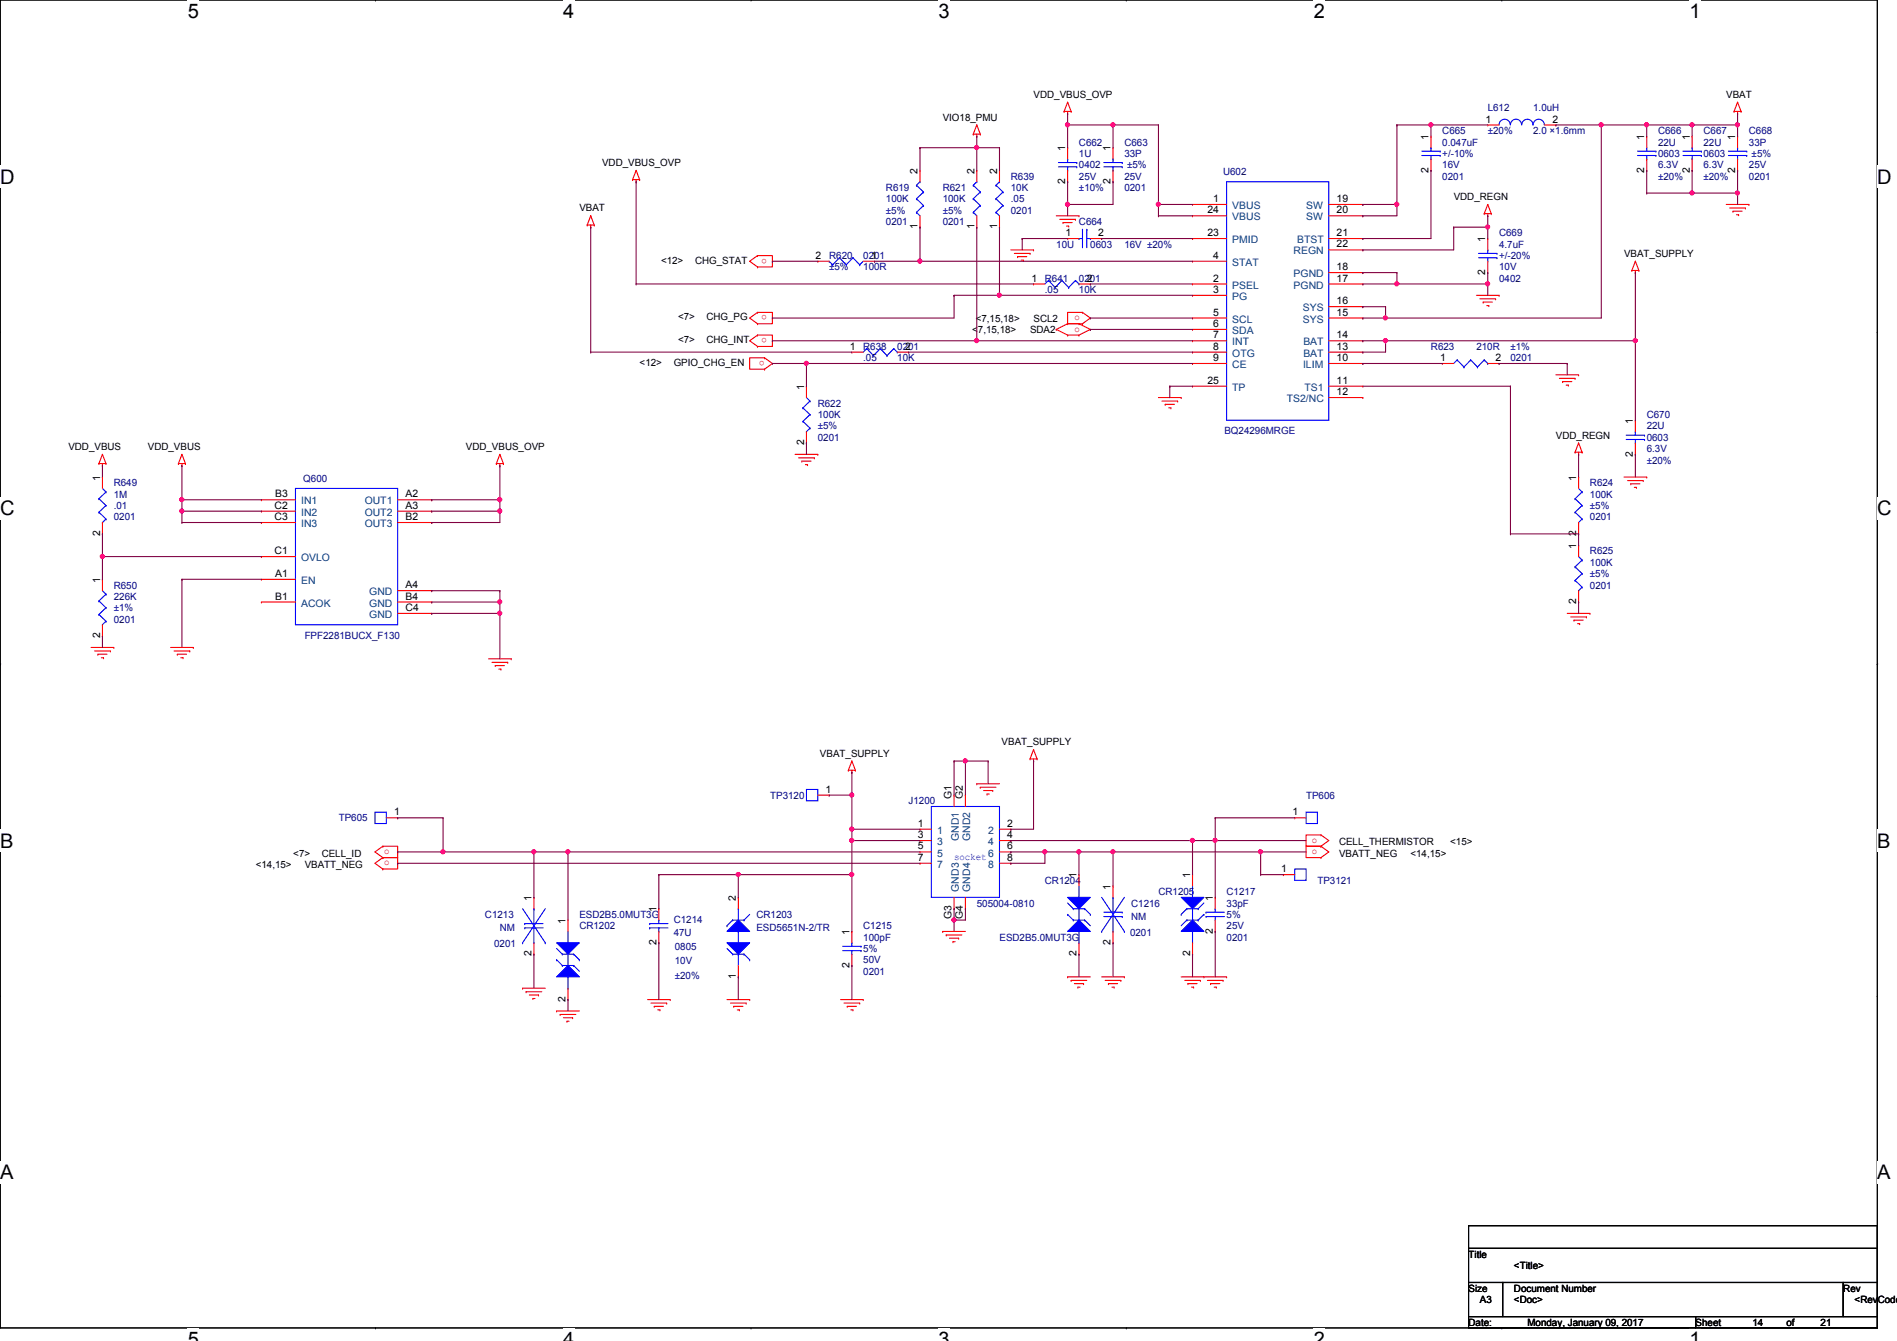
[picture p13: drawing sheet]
<svg xmlns="http://www.w3.org/2000/svg" width="297mm" height="210mm" viewBox="0 0 297 210" stroke-linecap="round" stroke-linejoin="round" font-family="sans-serif">
<defs><g id="words">
<g font-size="3.1">
<text x="29.4" y="2.8">5</text>
<text x="88.2" y="2.8">4</text>
<text x="147" y="2.8">3</text>
<text x="205.7" y="2.8">2</text>
<text x="264.5" y="2.8">1</text>
<text x="0" y="28.7">D</text>
<text x="294" y="28.7">D</text>
<text x="0" y="80.7">C</text>
<text x="294" y="80.7">C</text>
<text x="0" y="132.7">B</text>
<text x="294" y="132.7">B</text>
<text x="0" y="184.6">A</text>
<text x="294" y="184.6">A</text>
<text x="29.4" y="210.7">5</text>
<text x="88.2" y="210.7">4</text>
<text x="147" y="210.7">3</text>
<text x="205.7" y="210.7">2</text>
<text x="264.5" y="210.7">1</text>
</g>
<g font-size="1.6">
<text x="161.8" y="15.3">VDD_VBUS_OVP</text>
<text x="270.3" y="15.3">VBAT</text>
<text x="147.6" y="18.9">VIO18_PMU</text>
<text x="166.8" y="23.7" transform="rotate(-90 166.8 23.7)">1</text>
<text x="173.9" y="23.7" transform="rotate(-90 173.9 23.7)">1</text>
<text x="223.7" y="21.9" transform="rotate(-90 223.7 21.9)">1</text>
<text x="232.6" y="19.2">1</text>
<text x="243.1" y="19.2">2</text>
<text x="257.5" y="21.9" transform="rotate(-90 257.5 21.9)">1</text>
<text x="264.6" y="21.9" transform="rotate(-90 264.6 21.9)">1</text>
<text x="271.7" y="21.9" transform="rotate(-90 271.7 21.9)">1</text>
<text x="94.3" y="26">VDD_VBUS_OVP</text>
<text x="143.7" y="27.2" transform="rotate(-90 143.7 27.2)">2</text>
<text x="152.6" y="27.2" transform="rotate(-90 152.6 27.2)">2</text>
<text x="156.1" y="27.2" transform="rotate(-90 156.1 27.2)">2</text>
<text x="166.8" y="28.8" transform="rotate(-90 166.8 28.8)">2</text>
<text x="173.9" y="28.8" transform="rotate(-90 173.9 28.8)">2</text>
<text x="223.7" y="27" transform="rotate(-90 223.7 27)">2</text>
<text x="257.5" y="27" transform="rotate(-90 257.5 27)">2</text>
<text x="264.6" y="27" transform="rotate(-90 264.6 27)">2</text>
<text x="271.7" y="27" transform="rotate(-90 271.7 27)">2</text>
<text x="90.7" y="33.1">VBAT</text>
<text x="143.7" y="35.9" transform="rotate(-90 143.7 35.9)">1</text>
<text x="152.6" y="35.9" transform="rotate(-90 152.6 35.9)">1</text>
<text x="156.1" y="35.9" transform="rotate(-90 156.1 35.9)">1</text>
<text x="189.1" y="33.4">24</text>
<text x="189.9" y="31.6">1</text>
<text x="209.3" y="31.6">19</text>
<text x="209.3" y="33.4">20</text>
<text x="227.6" y="31.3">VDD_REGN</text>
<text x="103.5" y="41.3">&lt;12&gt;</text>
<text x="108.8" y="41.3">CHG_STAT</text>
<text x="127.7" y="40.5">2</text>
<text x="136.4" y="40.5">1</text>
<text x="166.8" y="37">1</text>
<text x="172" y="37">2</text>
<text x="189.1" y="37">23</text>
<text x="189.9" y="40.5">4</text>
<text x="209.3" y="37">21</text>
<text x="209.3" y="38.7">22</text>
<text x="232.6" y="37.9" transform="rotate(-90 232.6 37.9)">1</text>
<text x="254.3" y="40.2">VBAT_SUPPLY</text>
<text x="161.5" y="44.1">1</text>
<text x="170.2" y="44.1">2</text>
<text x="189.9" y="45.8">3</text>
<text x="189.9" y="44.1">2</text>
<text x="209.3" y="44.1">17</text>
<text x="209.3" y="47.6">16</text>
<text x="209.3" y="42.3">18</text>
<text x="232.6" y="43" transform="rotate(-90 232.6 43)">2</text>
<text x="106.2" y="53.7">&lt;7&gt;</text>
<text x="106.2" y="50.2">&lt;7&gt;</text>
<text x="110.6" y="53.7">CHG_INT</text>
<text x="110.6" y="50.2">CHG_PG</text>
<text x="152.2" y="52.1">&lt;7,15,18&gt;</text>
<text x="152.8" y="50.3">&lt;7,15,18&gt;</text>
<text x="161.3" y="52.1">SDA2</text>
<text x="161.8" y="50.3">SCL2</text>
<text x="189.9" y="51.2">6</text>
<text x="189.9" y="49.4">5</text>
<text x="189.9" y="53">7</text>
<text x="209.3" y="49.4">15</text>
<text x="209.3" y="53">14</text>
<text x="100.2" y="57.3">&lt;12&gt;</text>
<text x="105.5" y="57.3">GPIO_CHG_EN</text>
<text x="133.1" y="54.7">1</text>
<text x="141.7" y="54.7">2</text>
<text x="189.9" y="54.7">8</text>
<text x="189.9" y="56.5">9</text>
<text x="209.3" y="54.7">13</text>
<text x="209.3" y="56.5">10</text>
<text x="225.5" y="56.5">1</text>
<text x="234.2" y="56.5">2</text>
<text x="125.9" y="61" transform="rotate(-90 125.9 61)">1</text>
<text x="189.1" y="60.1">25</text>
<text x="209.3" y="60.1">11</text>
<text x="209.3" y="61.8">12</text>
<text x="10.7" y="70.4">VDD_VBUS</text>
<text x="23.2" y="70.4">VDD_VBUS</text>
<text x="72.9" y="70.4">VDD_VBUS_OVP</text>
<text x="125.9" y="69.7" transform="rotate(-90 125.9 69.7)">2</text>
<text x="243.6" y="68.7">VDD_REGN</text>
<text x="255.7" y="71.5" transform="rotate(-90 255.7 71.5)">2</text>
<text x="255.7" y="66.3" transform="rotate(-90 255.7 66.3)">1</text>
<text x="15.7" y="75.2" transform="rotate(-90 15.7 75.2)">1</text>
<text x="43.1" y="77.9">B3</text>
<text x="63.5" y="77.9">A2</text>
<text x="246.8" y="75.2" transform="rotate(-90 246.8 75.2)">1</text>
<text x="15.7" y="83.9" transform="rotate(-90 15.7 83.9)">2</text>
<text x="43" y="79.6">C2</text>
<text x="43" y="81.4">C3</text>
<text x="63.5" y="79.6">A3</text>
<text x="63.5" y="81.4">B2</text>
<text x="246.8" y="83.9" transform="rotate(-90 246.8 83.9)">2</text>
<text x="43" y="86.7">C1</text>
<text x="246.8" y="85.9" transform="rotate(-90 246.8 85.9)">1</text>
<text x="15.7" y="91.2" transform="rotate(-90 15.7 91.2)">1</text>
<text x="43.1" y="90.3">A1</text>
<text x="43.1" y="93.9">B1</text>
<text x="63.5" y="92.1">A4</text>
<text x="63.5" y="93.9">B4</text>
<text x="63.5" y="95.6">C4</text>
<text x="246.8" y="94.6" transform="rotate(-90 246.8 94.6)">2</text>
<text x="15.7" y="99.9" transform="rotate(-90 15.7 99.9)">2</text>
<text x="128.4" y="118.4">VBAT_SUPPLY</text>
<text x="156.8" y="116.7">VBAT_SUPPLY</text>
<text x="129.3" y="124.1">1</text>
<text x="149" y="125" transform="rotate(-90 149 125)">G1</text>
<text x="150.8" y="125" transform="rotate(-90 150.8 125)">G2</text>
<text x="61.7" y="127.6">1</text>
<text x="143.7" y="129.4">1</text>
<text x="143.7" y="131.2">3</text>
<text x="157.7" y="129.4">2</text>
<text x="157.7" y="131.2">4</text>
<text x="202.4" y="127.6">1</text>
<text x="40" y="135.8">&lt;14,15&gt;</text>
<text x="45.9" y="134.1">&lt;7&gt;</text>
<text x="47.7" y="135.8">VBATT_NEG</text>
<text x="50.4" y="134.1">CELL_ID</text>
<text x="143.7" y="133">5</text>
<text x="143.7" y="134.7">7</text>
<text x="157.7" y="133">6</text>
<text x="157.7" y="134.7">8</text>
<text x="168.6" y="137.5" transform="rotate(-90 168.6 137.5)">1</text>
<text x="186.3" y="137.5" transform="rotate(-90 186.3 137.5)">1</text>
<text x="200.6" y="136.5">1</text>
<text x="209.7" y="132.3">CELL_THERMISTOR</text>
<text x="209.7" y="134.1">VBATT_NEG</text>
<text x="220.9" y="134.1">&lt;14,15&gt;</text>
<text x="227.1" y="132.3">&lt;15&gt;</text>
<text x="83.2" y="141" transform="rotate(-90 83.2 141)">1</text>
<text x="102.8" y="142.8" transform="rotate(-90 102.8 142.8)">1</text>
<text x="115.2" y="141" transform="rotate(-90 115.2 141)">2</text>
<text x="149" y="143.8" transform="rotate(-90 149 143.8)">G3</text>
<text x="150.8" y="143.8" transform="rotate(-90 150.8 143.8)">G4</text>
<text x="173.9" y="139.2" transform="rotate(-90 173.9 139.2)">1</text>
<text x="189.9" y="141" transform="rotate(-90 189.9 141)">1</text>
<text x="83.2" y="149.7" transform="rotate(-90 83.2 149.7)">2</text>
<text x="88.6" y="144.6" transform="rotate(-90 88.6 144.6)">1</text>
<text x="102.8" y="147.9" transform="rotate(-90 102.8 147.9)">2</text>
<text x="133" y="146.3" transform="rotate(-90 133 146.3)">1</text>
<text x="168.6" y="149.7" transform="rotate(-90 168.6 149.7)">2</text>
<text x="173.9" y="147.9" transform="rotate(-90 173.9 147.9)">2</text>
<text x="186.3" y="149.7" transform="rotate(-90 186.3 149.7)">2</text>
<text x="189.9" y="146.1" transform="rotate(-90 189.9 146.1)">2</text>
<text x="115.2" y="153.2" transform="rotate(-90 115.2 153.2)">1</text>
<text x="133" y="151.5" transform="rotate(-90 133 151.5)">2</text>
<text x="88.6" y="156.8" transform="rotate(-90 88.6 156.8)">2</text>
<text x="230" y="196.8">Title</text>
<text x="230" y="202.2">Size</text>
<text x="231.7" y="204">A3</text>
<text x="237.1" y="202.2">Document Number</text>
<text x="237.1" y="198.6">&lt;Title&gt;</text>
<text x="237.1" y="204">&lt;Doc&gt;</text>
<text x="288.6" y="202.2">Rev</text>
<text x="290.4" y="204">&lt;RevCode&gt;</text>
<text x="230" y="207.5">Date:</text>
<text x="239.2" y="207.5">Monday, January 09, 2017</text>
<text x="265.5" y="207.5">Sheet</text>
<text x="274.4" y="207.5">14</text>
<text x="279.7" y="207.5">of</text>
<text x="285.1" y="207.5">21</text>
</g>
<g font-size="1.6" fill="#000080">
<text x="233" y="17.4">L612</text>
<text x="240.1" y="17.4">1.0uH</text>
<text x="168.9" y="22.8">C662</text>
<text x="176.1" y="22.8">C663</text>
<text x="225.8" y="21">C665</text>
<text x="225.8" y="22.8">0.047uF</text>
<text x="233" y="21">±20%</text>
<text x="240.1" y="21">2.0 ×1.6mm</text>
<text x="259.6" y="21">C666</text>
<text x="259.6" y="22.8">22U</text>
<text x="266.7" y="21">C667</text>
<text x="266.7" y="22.8">22U</text>
<text x="273.9" y="21">C668</text>
<text x="273.9" y="22.8">33P</text>
<text x="138.7" y="29.9">R619</text>
<text x="147.6" y="29.9">R621</text>
<text x="158.3" y="28.1">R639</text>
<text x="158.3" y="29.9">10K</text>
<text x="168.9" y="24.6">1U</text>
<text x="168.9" y="26.3">0402</text>
<text x="168.9" y="28.1">25V</text>
<text x="168.9" y="29.9">±10%</text>
<text x="176.1" y="24.6">33P</text>
<text x="176.1" y="29.9">0201</text>
<text x="176.1" y="28.1">25V</text>
<text x="176.5" y="26.3">±5%</text>
<text x="191.5" y="27.4">U602</text>
<text x="225.8" y="28.1">0201</text>
<text x="225.8" y="26.3">16V</text>
<text x="225.8" y="24.6">+/-10%</text>
<text x="259.6" y="24.6">0603</text>
<text x="259.6" y="26.3">6.3V</text>
<text x="259.6" y="28.1">±20%</text>
<text x="266.7" y="24.6">0603</text>
<text x="266.7" y="26.3">6.3V</text>
<text x="266.7" y="28.1">±20%</text>
<text x="273.9" y="28.1">0201</text>
<text x="273.9" y="26.3">25V</text>
<text x="274.3" y="24.6">±5%</text>
<text x="138.7" y="31.7">100K</text>
<text x="138.7" y="33.4">±5%</text>
<text x="138.7" y="35.2">0201</text>
<text x="147.6" y="31.7">100K</text>
<text x="147.6" y="33.4">±5%</text>
<text x="147.6" y="35.2">0201</text>
<text x="158.3" y="31.7">.05</text>
<text x="158.3" y="33.4">0201</text>
<text x="168.9" y="35.2">C664</text>
<text x="129.8" y="40.6">R620</text>
<text x="135.2" y="40.6">0201</text>
<text x="165.4" y="38.8">10U</text>
<text x="170.7" y="38.8">0603</text>
<text x="176.1" y="38.8">16V ±20%</text>
<text x="234.7" y="37">C669</text>
<text x="234.7" y="38.8">4.7uF</text>
<text x="234.7" y="40.6">+/-20%</text>
<text x="129.8" y="42.3">±5%</text>
<text x="135.2" y="42.3">100R</text>
<text x="163.6" y="44.1">R641</text>
<text x="163.6" y="45.9">.05</text>
<text x="168.9" y="45.9">10K</text>
<text x="168.9" y="44.1">0201</text>
<text x="234.7" y="44.1">0402</text>
<text x="234.7" y="42.3">10V</text>
<text x="135.2" y="54.8">R638</text>
<text x="135.2" y="56.6">.05</text>
<text x="140.5" y="56.6">10K</text>
<text x="140.5" y="54.8">0201</text>
<text x="224.1" y="54.8">R623</text>
<text x="231.2" y="54.8">210R</text>
<text x="236.5" y="54.8">±1%</text>
<text x="236.5" y="56.6">0201</text>
<text x="128.1" y="63.7">R622</text>
<text x="128.1" y="65.4">100K</text>
<text x="257.8" y="65.4">C670</text>
<text x="128.1" y="67.2">±5%</text>
<text x="128.1" y="69">0201</text>
<text x="191.7" y="67.9">BQ24296MRGE</text>
<text x="257.8" y="67.2">22U</text>
<text x="257.8" y="69">0603</text>
<text x="257.8" y="70.8">6.3V</text>
<text x="17.8" y="76.1">R649</text>
<text x="17.8" y="77.9">1M</text>
<text x="47.5" y="75.4">Q600</text>
<text x="249" y="76.1">R624</text>
<text x="249" y="77.9">100K</text>
<text x="257.8" y="72.6">±20%</text>
<text x="17.8" y="79.7">.01</text>
<text x="17.8" y="81.4">0201</text>
<text x="249" y="79.7">±5%</text>
<text x="249" y="81.4">0201</text>
<text x="249" y="86.8">R625</text>
<text x="249" y="88.6">100K</text>
<text x="17.8" y="92.1">R650</text>
<text x="17.8" y="93.9">226K</text>
<text x="17.8" y="95.7">±1%</text>
<text x="249" y="90.3">±5%</text>
<text x="249" y="92.1">0201</text>
<text x="17.8" y="97.5">0201</text>
<text x="47.7" y="99.9">FPF2281BUCX_F130</text>
<text x="120.6" y="125">TP3120</text>
<text x="142.3" y="125.9">J1200</text>
<text x="204.5" y="125">TP606</text>
<text x="53" y="128.6">TP605</text>
<text x="75.9" y="143.7">C1213</text>
<text x="90.7" y="143.7">ESD2B5.0MUT3G</text>
<text x="118.4" y="143.7">CR1203</text>
<text x="152.9" y="141.9">505004-0810</text>
<text x="163.6" y="138.3">CR1204</text>
<text x="177.1" y="141.9">C1216</text>
<text x="181.4" y="140.1">CR1205</text>
<text x="192.1" y="140.1">C1217</text>
<text x="192.1" y="141.9">33pF</text>
<text x="192.1" y="143.7">5%</text>
<text x="206.3" y="138.3">TP3121</text>
<text x="77.4" y="148.3">0201</text>
<text x="78.3" y="145.8">NM</text>
<text x="90.7" y="145.5">CR1202</text>
<text x="105.5" y="144.4">C1214</text>
<text x="105.5" y="146.5">47U</text>
<text x="105.7" y="148.7">0805</text>
<text x="118.4" y="145.8">ESD5651N-2/TR</text>
<text x="135.2" y="145.5">C1215</text>
<text x="135.2" y="147.2">100pF</text>
<text x="135.2" y="149">5%</text>
<text x="156.5" y="147.2">ESD2B5.0MUT3G</text>
<text x="177" y="146.5">0201</text>
<text x="177.1" y="144">NM</text>
<text x="192.1" y="147.2">0201</text>
<text x="192.1" y="145.5">25V</text>
<text x="105.7" y="151">10V</text>
<text x="105.7" y="153.3">±20%</text>
<text x="135.2" y="152.6">0201</text>
<text x="135.2" y="150.8">50V</text>
</g>
<g font-size="1.6" fill="#004080">
<text x="193" y="32.7">VBUS</text>
<text x="193" y="34.5">VBUS</text>
<text x="204.5" y="32.7">SW</text>
<text x="204.5" y="34.5">SW</text>
<text x="193" y="38.1">PMID</text>
<text x="193" y="41.6">STAT</text>
<text x="202.6" y="39.8">REGN</text>
<text x="203.1" y="38.1">BTST</text>
<text x="193" y="46.9">PG</text>
<text x="193" y="45.2">PSEL</text>
<text x="202.6" y="45.2">PGND</text>
<text x="202.6" y="43.4">PGND</text>
<text x="193" y="52.3">SDA</text>
<text x="193" y="50.5">SCL</text>
<text x="204" y="48.7">SYS</text>
<text x="204" y="50.5">SYS</text>
<text x="193" y="54.1">INT</text>
<text x="193" y="55.8">OTG</text>
<text x="193" y="57.6">CE</text>
<text x="204" y="57.6">ILIM</text>
<text x="204.1" y="55.8">BAT</text>
<text x="204.1" y="54.1">BAT</text>
<text x="193" y="61.2">TP</text>
<text x="201.5" y="62.9">TS2/NC</text>
<text x="204.3" y="61.2">TS1</text>
<text x="47.2" y="79">IN1</text>
<text x="47.2" y="80.7">IN2</text>
<text x="47.2" y="82.5">IN3</text>
<text x="57.1" y="79">OUT1</text>
<text x="57.1" y="80.7">OUT2</text>
<text x="57.1" y="82.5">OUT3</text>
<text x="47.2" y="87.8">OVLO</text>
<text x="47.2" y="91.4">EN</text>
<text x="47.2" y="95">ACOK</text>
<text x="57.8" y="93.2">GND</text>
<text x="57.8" y="95">GND</text>
<text x="57.8" y="96.7">GND</text>
<text x="146.7" y="130.5">1</text>
<text x="150.2" y="131.7" transform="rotate(-90 150.2 131.7)">GND1</text>
<text x="151.9" y="131.7" transform="rotate(-90 151.9 131.7)">GND2</text>
<text x="154.7" y="130.5">2</text>
<text x="146.7" y="132.3">3</text>
<text x="146.7" y="134.1">5</text>
<text x="146.7" y="135.8">7</text>
<text x="154.7" y="132.3">4</text>
<text x="154.7" y="134.1">6</text>
<text x="154.7" y="135.8">8</text>
<text x="150.2" y="139.6" transform="rotate(-90 150.2 139.6)">GND3</text>
<text x="151.9" y="139.6" transform="rotate(-90 151.9 139.6)">GND4</text>
</g>
<g font-size="1.6" fill="#f00">
<text x="120.1" y="40.5" transform="rotate(180 120.1 40.5)">o</text>
<text x="120.1" y="52.9" transform="rotate(180 120.1 52.9)">o</text>
<text x="120.1" y="49.4" transform="rotate(180 120.1 49.4)">o</text>
<text x="168.2" y="50.1">o</text>
<text x="168.2" y="51.9">o</text>
<text x="119.7" y="56.5" transform="rotate(180 119.7 56.5)">o</text>
<text x="205.4" y="131.9">o</text>
<text x="60.2" y="133.7">o</text>
<text x="60.2" y="135.5">o</text>
<text x="205.4" y="133.7">o</text>
</g>
<text font-size="1.6" fill="#00f" x="149.4" y="134.6">socket</text>
</g></defs>
<path d="M0 0h294v207.9h-294z" fill="none" stroke="#000" stroke-width=".17"/>
<g fill="#fff">
<path d="M29.4 0h1.8v3.5h-1.8z"/>
<path d="M29.4 207.9h1.8v2h-1.8z"/>
</g>
<path d="M58.8 0h.1M58.8 207.9h.1" fill="none" stroke="#000" stroke-width=".17"/>
<g fill="#fff">
<path d="M88.2 0h1.7v3.5h-1.7z"/>
<path d="M88.2 207.9h1.7v2h-1.7z"/>
</g>
<path d="M117.6 0h.1M117.6 207.9h.1" fill="none" stroke="#000" stroke-width=".17"/>
<g fill="#fff">
<path d="M147 0h1.7v3.5h-1.7z"/>
<path d="M147 207.9h1.7v2h-1.7z"/>
</g>
<path d="M176.4 0h.1M176.4 207.9h.1" fill="none" stroke="#000" stroke-width=".17"/>
<g fill="#fff">
<path d="M205.7 0h1.8v3.5h-1.8z"/>
<path d="M205.7 207.9h1.8v2h-1.8z"/>
</g>
<path d="M235.2 0h.1M235.2 207.9h.1" fill="none" stroke="#000" stroke-width=".17"/>
<g fill="#fff">
<path d="M264.5 0h1.8v3.5h-1.8z"/>
<path d="M264.5 207.9h1.8v2h-1.8z"/>
<path d="M0 26h2.3v3.4h-2.3z"/>
<path d="M294 26h2.2v3.4h-2.2z"/>
<path d="M0 77.9h2.3v3.5h-2.3z"/>
<path d="M294 77.9h2.2v3.5h-2.2z"/>
</g>
<path d="M0 51.9h.1M294 51.9h.1" fill="none" stroke="#000" stroke-width=".17"/>
<g fill="#fff">
<path d="M0 129.9h2.1v3.4h-2.1z"/>
<path d="M294 129.9h2v3.4h-2z"/>
</g>
<path d="M0 103.9h.1M294 103.9h.1" fill="none" stroke="#000" stroke-width=".17"/>
<path d="M0 103.9h.1M294 103.9h.1" fill="none" stroke="#000" stroke-width=".16"/>
<g fill="#fff">
<path d="M0 181.8h2.1v3.5h-2.1z"/>
<path d="M294 181.8h2v3.5h-2z"/>
</g>
<path d="M0 155.9h.1M294 155.9h.1M230 191.9h64v3.5h-64zM230 195.4h64v5.3h-64zM230 200.7h5.3v5.4h-5.3zM230 206.1h35.5v1.8h-35.5zM235.3 200.7h53.3v5.4h-53.3zM265.5 206.1h28.5v1.8h-28.5zM288.6 200.7h5.4v5.4h-5.4z" fill="none" stroke="#000" stroke-width=".17"/>
<g fill="none" stroke="#f00" stroke-width=".17">
<path d="M152.9 19.6h.1M152.9 19.6l-.5 1.4M152.9 19.6l.6 1.4M166.6 17.4h.1M166.6 17.4h1.1M167.2 17.8h.1M167.2 16h.1M167.2 17.4v.4M167.2 16l-.6 1.4M167.2 16l.5 1.4M167.7 17.4h.1M271.5 17.4h.1"/>
<path d="M271.5 17.4h1.1M272.1 17.8h.1M272.1 16h.1M272.1 17.4v.4M272.1 16l-.6 1.4M272.1 16l.5 1.4M272.6 17.4h.1M91.9 35.2h.1M91.9 35.2h1.1M92.5 35.6h.1M92.5 33.8h.1M92.5 35.2v.4"/>
<path d="M92.5 33.8l-.6 1.4M92.5 33.8l.5 1.4M93 35.2h.1M99.1 28.1h.1M99.1 28.1h1.1M99.6 28.4h.1M99.6 26.7h.1M99.6 28.1v.3M99.6 26.7l-.5 1.4M99.6 26.7l.6 1.4M100.2 28.1h.1M144.1 35.6h.1"/>
<path d="M144.1 26.7h.1M144.1 26.7v1.7M144.1 33.8v1.8M152.4 21h.1M152.4 21h1.1M152.9 21.3h.1M152.9 21v.3M153.5 21h.1M158.3 39.1h3.5M158.8 39.7h2.5M161.3 39.7h.1M161.8 39.1h.1"/>
<path d="M165.4 33.8h3.5M165.9 34.3h2.5M166.5 34.8h.1M166.5 34.8h1.4M167 35.4h.3M167.2 37.3h.1M167.2 37.3h1.7M167.3 35.4h.1M168.4 34.3h.1M168.9 33.8h.1M170.7 37.3h1.8M172.5 37.3h.1"/>
<path d="M232.4 33.4h.1M232.4 33.4h1.1M233 33.8h.1M233 32h.1M233 37.3h.1M233 33.4v.4M233 37.3v1.8M233 32l-.6 1.4M233 32l.5 1.4M233.5 33.4h.1M265 21.3h.1M265 26.7h.1"/>
<path d="M265 21.3v1.8M265 24.9v1.8M270.3 32h3.6M270.8 32.6h2.5M271.4 33.1h.1M271.4 33.1h1.4M271.9 33.6h.3M272.2 33.6h.1M273.3 32.6h.1M273.9 32h.1M118.6 41.8h.1M118.6 40h.1"/>
<path d="M118.6 40h2.3v1.8h-2.3M118.6 54.2h.1M118.6 52.5h.1M118.6 52.5h2.3v1.7h-2.3M118.6 50.7h.1M118.6 48.9h.1M118.6 48.9h2.3v1.8h-2.3M118.6 40l-1.2 .9 1.2 .9M118.6 52.5l-1.2 .8 1.2 .9M118.6 48.9l-1.2 .9 1.2 .9M119.7 57.8h.1M119.7 56h.1"/>
<path d="M119.7 56h-2.3v1.8h2.3M119.7 56l1.2 .9-1.2 .9M159.3 40.2h.1M159.3 40.2h1.5M159.9 40.7h.3M160.2 40.7h.1M165.4 51.6h.1M165.4 51.6l1.8 .9M167.2 50.7h.1M167.2 52.5h.1M167.2 50.7h1.7M167.2 50.7l-1.8 .9"/>
<path d="M167.2 52.5h1.7M168.9 50.7h.1M168.9 52.5h.1M168.9 50.7l1.8 .9M169.5 48.9h.1M169.5 50.7h.1M169.5 48.9h-2.3v1.8h2.3M169.5 48.9l1.2 .9-1.2 .9M170.7 51.6h.1M170.7 51.6l-1.8 .9M231.2 46.2h3.5M231.7 46.8h2.5"/>
<path d="M232.2 47.3h.1M232.2 47.3h1.5M232.8 47.8h.3M233 42.7h.1M233 40.9v1.8M233.1 47.8h.1M234.2 46.8h.1M234.7 46.2h.1M243.6 58.7h3.6M244.2 59.2h2.4M244.7 59.7h.1M244.7 59.7h1.4"/>
<path d="M246.6 59.2h.1M247.2 58.7h.1M255.5 42.3h.1M255.5 42.3h1.1M256.1 42.7h.1M256.1 40.9h.1M256.1 42.3v.4M256.1 40.9l-.6 1.4M256.1 40.9l.5 1.4M256.6 42.3h.1M15.5 72.6h.1M15.5 72.6h1.1"/>
<path d="M16 72.9h.1M16 71.1h.1M16 72.6v.3M16 71.1l-.5 1.5M16 71.1l.6 1.5M16.6 72.6h.1M27.9 72.6h.1M27.9 72.6h1.1M28.5 72.9h.1M28.5 71.1h.1M28.5 72.6v.3M28.5 71.1l-.6 1.5"/>
<path d="M28.5 71.1l.5 1.5M29 72.6h.1M77.7 72.6h.1M77.7 72.6h1.1M78.3 72.9h.1M78.3 71.1h.1M78.3 72.6v.3M78.3 71.1l-.6 1.5M78.3 71.1l.5 1.5M78.8 72.6h.1M124.5 71.1h3.6M125 71.7h2.5"/>
<path d="M125.6 72.2h.1M125.6 72.2h1.4M126.1 72.7h.3M126.3 60.5h.1M126.3 69.3h.1M126.3 60.5v1.7M126.3 67.6v1.7M126.4 72.7h.1M127.5 71.7h.1M128.1 71.1h.1M181.4 62.2h3.6M181.9 62.8h2.5"/>
<path d="M182.5 63.3h.1M182.5 63.3h1.4M183 63.8h.3M183.3 63.8h.1M184.4 62.8h.1M185 62.2h.1M245.2 60.3h.4M245.6 60.3h.1M246.6 70.8h.1M246.6 70.8h1.1M247.2 71.1h.1M247.2 69.3h.1"/>
<path d="M247.2 70.8v.3M247.2 69.3l-.6 1.5M247.2 69.3l.5 1.5M247.7 70.8h.1M254.3 74.7h3.5M254.8 75.2h2.5M255.4 75.7h.1M255.4 75.7h1.4M255.9 76.3h.3M256.2 76.3h.1M257.3 75.2h.1M257.8 74.7h.1"/>
<path d="M245.4 96h3.6M246 96.6h2.4M246.5 97.1h.1M246.5 97.1h1.4M247 97.6h.4M247.4 97.6h.1M248.4 96.6h.1M249 96h.1M14.3 101.3h3.5M14.8 101.9h2.5M15.3 102.4h.1M15.3 102.4h1.5"/>
<path d="M15.9 103h.3M16.2 103h.1M17.3 101.9h.1M17.8 101.3h.1M26.7 101.3h3.6M27.3 101.9h2.4M27.8 102.4h.1M27.8 102.4h1.4M28.3 103h.4M28.7 103h.1M29.7 101.9h.1M30.3 101.3h.1"/>
<path d="M76.5 103.1h3.5M77 103.7h2.5M77.6 104.2h.1M77.6 104.2h1.4M78.1 104.7h.3M78.4 104.7h.1M79.5 103.7h.1M80 103.1h.1M133.4 119.1h.1M133.4 119.1l.5 1.5M133.4 119.1l-.6 1.5M161.3 118.8h.1"/>
<path d="M161.3 118.8h1.1M161.8 119.1h.1M161.8 117.3h.1M161.8 118.8v.3M161.8 117.3l.6 1.5M161.8 117.3l-.5 1.5M162.4 118.8h.1M59.9 132.5h.1M59.9 134.2h.1M59.9 132.5h2.4v1.7h-2.4M59.9 136h.1M59.9 134.2h2.4v1.8h-2.4"/>
<path d="M59.9 132.5l-1.2 .8 1.2 .9M59.9 134.2l-1.2 .9 1.2 .9M60.5 128h1.8M62.3 128h.1M132.8 120.6h.1M132.8 120.6h1.1M133.4 120.9h.1M133.4 120.6v.3M133.9 120.6h.1M144.1 129.8h.1M144.1 131.6h.1M144.1 133.3h.1"/>
<path d="M144.1 135.1h.1M144.1 129.8h1.7M144.1 131.6h1.7M144.1 133.3h1.7M144.1 135.1h1.7M149.4 124.5h.1M149.4 124.5v1.7M151.2 124.5h.1M151.2 124.5v1.7M152.9 122.7h.1M152.9 122.7h3.6M153.5 123.2h.1"/>
<path d="M153.5 123.2h2.5M154 123.7h1.4M154.6 124.3h.1M154.6 124.3h.3M155.4 123.7h.1M156.5 129.8h1.8M156.5 131.6h1.8M156.5 133.3h1.8M156.5 135.1h1.8M158.3 129.8h.1M158.3 131.6h.1M158.3 133.3h.1"/>
<path d="M158.3 135.1h.1M206.8 130.7h.1M206.8 132.5h.1M206.8 130.7h-2.3v1.8h2.3M206.8 134.2h.1M206.8 132.5h-2.3v1.7h2.3M206.8 130.7l1.3 .9-1.3 .9M206.8 132.5l1.3 .8-1.3 .9M81.8 154.7h.1M81.8 154.7h3.6M82.4 155.2h.1M82.4 155.2h2.4"/>
<path d="M82.9 155.7h1.4M83.4 156.3h.1M83.4 156.3h.4M84.3 155.7h.1M87.2 158.2h.1M87.2 158.2h3.5M87.7 158.8h.1M87.7 158.8h2.5M88.2 159.3h1.5M88.8 159.9h.1M88.8 159.9h.3M89.7 159.3h.1"/>
<path d="M101.4 156.5h3.5M101.9 157h2.5M102.4 157.5h.1M102.4 157.5h1.5M103 158.1h.3M103.3 158.1h.1M104.4 157h.1M104.9 156.5h.1M113.8 156.5h3.6M114.4 157h2.4M114.9 157.5h.1M114.9 157.5h1.4"/>
<path d="M115.4 158.1h.4M115.8 158.1h.1M116.8 157h.1M117.4 156.5h.1M131.6 156.5h3.6M132.2 157h2.4M132.7 157.5h.1M132.7 157.5h1.4M133.2 158.1h.4M133.6 158.1h.1M134.6 157h.1M135.2 156.5h.1"/>
<path d="M147.6 145.8h.1M147.6 145.8h3.6M148.2 146.3h.1M148.2 146.3h2.4M148.7 146.9h1.4M149.2 147.4h.1M149.2 147.4h.4M149.4 142.2h.1M149.4 140.5v1.7M150.1 146.9h.1M151.2 142.2h.1M151.2 140.5v1.7"/>
<path d="M167.2 152.9h.1M167.2 152.9h3.5M167.7 153.5h.1M167.7 153.5h2.5M168.2 154h1.5M168.8 154.5h.1M168.8 154.5h.3M169.7 154h.1M172.5 152.9h3.6M173.1 153.5h2.4M173.6 154h.1M173.6 154h1.4"/>
<path d="M174.1 154.5h.4M174.5 154.5h.1M175.5 153.5h.1M176.1 152.9h.1M185 152.9h7.1M185.5 153.5h2.5M186 154h.1M186 154h1.4M186.6 154.5h.3M186.9 154.5h.1M188 153.5h.1M188.5 152.9h.1"/>
<path d="M189.1 153.5h2.4M189.6 154h.1M189.6 154h1.4M190.1 154.5h.4M190.5 154.5h.1M191.5 153.5h.1M192.1 152.9h.1"/>
</g>
<g fill="none" stroke="#00f" stroke-width=".17">
<path d="M143.5 33.2h.1M143.5 31.1h.1M143.5 29h.1M143.5 33.2l.6 .6M143.5 31.1l1.1 1.1M143.5 29l1.1 1.1M144.1 28.4h.1M144.1 28.4l-.6 .6M144.6 32.2h.1M144.6 30.1h.1M144.6 32.2l-1.1 1M144.6 30.1l-1.1 1"/>
<path d="M168.9 37.3h.1M168.9 37.3h.6M169.5 35.9h.1M169.5 35.9v2.9M170.2 35.9h.1M170.2 35.9v2.9M170.2 37.3h.5M170.7 37.3h.1M231.5 39.7h2.9M233 39.1h.1M233 39.1v.6M234.4 39.7h.1"/>
<path d="M263.5 23.7h2.9M263.5 24.3h2.9M265 23.1h.1M265 24.9h.1M265 23.1v.6M265 24.3v.6M266.4 23.7h.1M266.4 24.3h.1M231.5 40.3h2.9M233 40.9h.1M233 40.3v.6M234.4 40.3h.1"/>
<path d="M125.7 63.8h.1M125.7 66h.1M125.7 63.8l1.1 1.1M125.7 66l1.1 1M126.3 67.6h.1M126.3 62.2l.5 .6M126.8 62.8h.1M126.8 64.9h.1M126.8 67h.1M126.8 62.8l-1.1 1M126.8 64.9l-1.1 1.1M126.8 67l-.5 .6"/>
<path d="M58.7 127.1h1.8v1.8h-1.8zM145.8 126.2h10.7v14.3h-10.7z"/>
</g>
<path d="M87.2 147.6h3.5l-1.8 1.8z" fill="#00f"/>
<path d="M87.2 147.6h3.5l-1.8 1.8zM87.2 148.5l.8 .9M88 149.4h.1M88 149.4h1.8M88.9 147.6h.1M88.9 151.1h.1M88.9 145.8v1.8M88.9 149.4v1.7M89.8 149.4h.1M89.8 149.4l.9 .8M90.7 150.2h.1" fill="none" stroke="#00f" stroke-width=".17"/>
<path d="M87.2 152.9l1.7-1.8 1.8 1.8z" fill="#00f"/>
<g fill="none" stroke="#00f" stroke-width=".17">
<path d="M222.6 23.7h2.9M222.6 24.3h2.9M224.1 23.1h.1M224.1 24.9h.1M224.1 23.1v.6M224.1 24.3v.6M225.5 23.7h.1M225.5 24.3h.1M135.7 54.6h.1M135.7 54.6l-.5 .5M135.7 54.6l1.1 1.1M136.8 55.7h.1"/>
<path d="M137.8 54.6h.1M137.8 54.6l-1 1.1M137.8 54.6l1.1 1.1M138.9 55.7h.1M140 54.6h.1M140 54.6l-1.1 1.1M140 54.6l.5 .5M140.5 55.1h.1M87.2 152.9l1.7-1.8 1.8 1.8zM87.2 150.2h.1M87.2 150.2l.8 .9M88 151.1h.1"/>
<path d="M88 151.1h1.8M88.9 154.7h.1M88.9 152.9v1.8M89.8 151.1h.1M89.8 151.1l.9 .9M131.9 148.1h2.9M131.9 148.8h2.9M133.4 147.6h.1M133.4 149.4h.1M133.4 147.6v.5M133.4 148.8v.6M134.8 148.1h.1"/>
<path d="M134.8 148.8h.1"/>
</g>
<g fill="none" stroke="#f00" stroke-width=".17">
<path d="M224.1 21.3h.1M224.1 26.7h.1M224.1 21.3v1.8M224.1 24.9v1.8M133.4 55.1h.1M133.4 55.1h1.8M140.5 55.1h1.8M142.3 55.1h.1M88.9 144h.1M88.9 156.5h.1M88.9 144v1.8M88.9 154.7v1.8"/>
<path d="M133.4 145.8h.1M133.4 151.1h.1M133.4 145.8v1.8M133.4 149.4v1.7"/>
</g>
<path d="M167.2 140.5h3.5l-1.8 1.7z" fill="#00f"/>
<path d="M168.9 138.7v1.8M167.2 140.5h3.5l-1.8 1.7zM167.2 141.4l.9 .8M168.1 142.2h.1M168.1 142.2h1.7M168.9 140.5h.1M168.9 144h.1M168.9 142.2v1.8M169.8 142.2h.1M169.8 142.2l.9 .9M170.7 143.1h.1" fill="none" stroke="#00f" stroke-width=".17"/>
<path d="M167.2 145.8l1.7-1.8 1.8 1.8z" fill="#00f"/>
<g fill="none" stroke="#00f" stroke-width=".17">
<path d="M270.6 23.7h2.9M270.6 24.3h2.9M272.1 23.1h.1M272.1 24.9h.1M272.1 23.1v.6M272.1 24.3v.6M273.5 23.7h.1M273.5 24.3h.1M15.5 78.1h.1M15.5 78.1l1.1 1M16 76.5l.6 .5M16.6 77h.1"/>
<path d="M16.6 79.1h.1M16.6 77l-1.1 1.1M16.6 79.1l-1.1 1.1M254.6 68.1h2.9M254.6 68.8h2.9M256.1 67.6h.1M256.1 69.3h.1M256.1 67.6v.5M256.1 68.8v.5M257.5 68.1h.1M257.5 68.8h.1M15.5 80.2h.1"/>
<path d="M15.5 80.2l1.1 1M16 81.8h.1M16.6 81.2h.1M16.6 81.2l-.6 .6M167.2 145.8l1.7-1.8 1.8 1.8zM167.2 143.1h.1M167.2 143.1l.9 .9M168.1 144h.1M168.1 144h1.7M168.9 147.6h.1M168.9 145.8v1.8M169.8 144h.1"/>
<path d="M169.8 144l.9 .9"/>
</g>
<g fill="none" stroke="#f00" stroke-width=".17">
<path d="M272.1 21.3h.1M272.1 26.7h.1M272.1 21.3v1.8M272.1 24.9v1.8M16 74.7h.1M16 74.7v1.8M256.1 65.8h.1M256.1 71.1h.1M256.1 65.8v1.8M256.1 69.3v1.8M16 83.6h.1M16 81.8v1.8"/>
<path d="M168.9 136.9h.1M168.9 136.9v1.8M168.9 149.4h.1M168.9 147.6v1.8"/>
</g>
<path d="M185 140.5h3.5l-1.8 1.7z" fill="#00f"/>
<path d="M186.7 138.7v1.8M185 140.5h3.5l-1.8 1.7zM185 143.1h.1M185.8 142.2h.1M185.8 142.2h1.8M185.8 142.2l-.8 .9M186.7 140.5h.1M186.7 144h.1M186.7 142.2v1.8M187.6 142.2h.1M188.5 141.4l-.9 .8" fill="none" stroke="#00f" stroke-width=".17"/>
<path d="M186.7 144l1.8 1.8h-3.5z" fill="#00f"/>
<g fill="none" stroke="#00f" stroke-width=".17">
<path d="M234.7 19.6a.87 .87 0 0 1 .9-.9 .87 .87 0 0 1 .9 .9M236.5 19.6a.87 .87 0 0 1 .9-.9 .87 .87 0 0 1 .8 .9M238.3 19.6a.87 .87 0 0 1 .9-.9 .87 .87 0 0 1 .8 .9M240.1 19.6a.87 .87 0 0 1 .8-.9 .87 .87 0 0 1 .9 .9M152.4 33.2h.1M152.4 31.1h.1M152.4 29h.1M152.4 33.2l.5 .6M152.4 31.1l1.1 1.1M152.4 29l1.1 1.1M152.9 28.4h.1M152.9 28.4l-.5 .6"/>
<path d="M153.5 32.2h.1M153.5 30.1h.1M153.5 32.2l-1.1 1M153.5 30.1l-1.1 1M156 33.2h.1M156 31.1h.1M156 29h.1M156 33.2l.5 .6M156 31.1l1.1 1.1M156 29l1.1 1.1M156.5 28.4h.1M156.5 28.4l-.5 .6"/>
<path d="M157.1 32.2h.1M157.1 30.1h.1M157.1 32.2l-1.1 1M157.1 30.1l-1.1 1M165.7 25.4h2.9M165.7 26.1h2.9M167.2 24.9h.1M167.2 26.7h.1M167.2 24.9v.5M167.2 26.1v.6M168.6 25.4h.1M168.6 26.1h.1"/>
<path d="M172.8 25.4h2.9M172.8 26.1h2.9M174.3 24.9h.1M174.3 26.7h.1M174.3 24.9v.5M174.3 26.1v.6M175.7 25.4h.1M175.7 26.1h.1M192.1 28.4h16v37.4h-16zM256.4 23.7h2.9M256.4 24.3h2.9M257.8 23.1h.1"/>
<path d="M257.8 24.9h.1M257.8 23.1v.6M257.8 24.3v.6M259.3 23.7h.1M259.3 24.3h.1M129.8 40.9h.1M129.8 40.9l.6 .5M130.4 41.4h.1M131.4 40.3h.1M131.4 40.3l1.1 1.1M131.4 40.3l-1 1.1M132.5 41.4h.1"/>
<path d="M133.6 40.3h.1M133.6 40.3l1 1.1M133.6 40.3l-1.1 1.1M134.6 41.4h.1M135.2 40.9l-.6 .5M164.2 43.9h.1M164.2 43.9l-.6 .5M164.2 43.9l1 1.1M165.2 45h.1M166.3 43.9h.1M166.3 43.9l-1.1 1.1M166.3 43.9l1 1.1"/>
<path d="M167.3 45h.1M168.4 43.9h.1M168.4 43.9l-1.1 1.1M168.4 43.9l.5 .5M168.9 44.4h.1M228.2 56.3h.1M228.2 56.3l-.6 .6M228.2 56.3l1 1.1M229.2 57.4h.1M230.3 56.3h.1M230.3 56.3l-1.1 1.1M230.3 56.3l1 1.1"/>
<path d="M231.3 57.4h.1M232.4 56.3h.1M232.4 56.3l-1.1 1.1M232.4 56.3l.6 .6M233 56.9h.1M46.3 76.5h16v21.3h-16zM246.6 78.1h.1M246.6 78.1l1.1 1M247.2 76.5l.5 .5M247.7 77h.1M247.7 79.1h.1M247.7 77l-1.1 1.1"/>
<path d="M247.7 79.1l-1.1 1.1M15.5 94.1h.1M15.5 96.2h.1M15.5 94.1l1.1 1M15.5 96.2l1.1 1M16 97.8h.1M16 92.5l.6 .5M16.6 93h.1M16.6 95.1h.1M16.6 97.2h.1M16.6 93l-1.1 1.1M16.6 95.1l-1.1 1.1"/>
<path d="M16.6 97.2l-.6 .6M246.6 88.7h.1M246.6 90.8h.1M246.6 80.2h.1M246.6 88.7l1.1 1.1M246.6 90.8l1.1 1.1M246.6 80.2l1.1 1M247.2 92.5h.1M247.2 81.8h.1M247.2 87.1l.5 .6M247.7 87.7h.1M247.7 89.8h.1"/>
<path d="M247.7 91.9h.1M247.7 81.2h.1M247.7 87.7l-1.1 1M247.7 89.8l-1.1 1M247.7 91.9l-.5 .6M247.7 81.2l-.5 .6M126.3 123.6h1.8v1.7h-1.8zM202.7 136h1.8v1.8h-1.8zM204.5 127.1h1.8v1.8h-1.8zM81.8 147.6h.1M81.8 142.2l3.6 5.4M82.2 144.6h.1"/>
<path d="M82.2 145.2h.1M82.2 144.6h2.8M82.2 145.2h2.8M83.6 142.2h.1M83.6 147.6h.1M83.6 142.2v2.4M83.6 145.2v2.4M85.4 147.6h.1M85.4 142.2l-3.6 5.4M101.7 144.6h.1M101.7 145.2h.1M101.7 144.6h2.9"/>
<path d="M101.7 145.2h2.9M103.2 144h.1M103.2 145.8h.1M103.2 144v.6M103.2 145.2v.6M172.5 145.8h.1M172.5 140.5l3.6 5.3M172.8 142.8h2.9M172.8 143.5h2.9M174.3 140.5h.1M174.3 145.8h.1M174.3 140.5v2.3"/>
<path d="M174.3 143.5v2.3M175.7 142.8h.1M175.7 143.5h.1M176.1 145.8h.1M176.1 140.5l-3.6 5.3M185.8 144h.1M185.8 144l-.8 .9M185.8 144h1.8M186.7 144l1.8 1.8h-3.5zM186.7 147.6h.1M186.7 145.8v1.8M187.6 144h.1"/>
<path d="M188.5 143.1h.1M188.5 143.1l-.9 .9M188.8 142.8h.1M188.8 143.5h.1M188.8 142.8h2.9M188.8 143.5h2.9M190.3 142.2h.1M190.3 144h.1M190.3 142.2v.6M190.3 143.5v.5"/>
</g>
<g fill="none" stroke="#f00" stroke-width=".17">
<path d="M233 19.6h.1M233 19.6h1.7M241.8 19.6h1.8M243.6 19.6h.1M152.9 35.6h.1M152.9 26.7h.1M152.9 26.7v1.7M152.9 33.8v1.8M156.5 35.6h.1M156.5 26.7h.1M156.5 26.7v1.7M156.5 33.8v1.8"/>
<path d="M167.2 23.1h.1M167.2 28.4h.1M167.2 23.1v1.8M167.2 26.7v1.7M174.3 23.1h.1M174.3 28.4h.1M174.3 23.1v1.8M174.3 26.7v1.7M186.7 32h.1M186.7 37.3h.1M186.7 33.8h.1M186.7 32h5.4"/>
<path d="M186.7 37.3h5.4M186.7 33.8h5.4M208.1 32h5.3M208.1 37.3h5.3M208.1 39.1h5.3M208.1 33.8h5.3M213.4 32h.1M213.4 37.3h.1M213.4 39.1h.1M213.4 33.8h.1M257.8 21.3h.1M257.8 26.7h.1"/>
<path d="M257.8 21.3v1.8M257.8 24.9v1.8M128.1 40.9h.1M128.1 40.9h1.7M135.2 40.9h1.7M136.9 40.9h.1M161.8 44.4h.1M161.8 44.4h1.8M168.9 44.4h1.8M170.7 44.4h.1M186.7 46.2h.1M186.7 40.9h.1"/>
<path d="M186.7 51.6h.1M186.7 49.8h.1M186.7 53.3h.1M186.7 55.1h.1M186.7 56.9h.1M186.7 44.4h.1M186.7 40.9h5.4M186.7 44.4h5.4M186.7 46.2h5.4M186.7 55.1h5.4M186.7 51.6h5.4M186.7 49.8h5.4"/>
<path d="M186.7 53.3h5.4M186.7 56.9h5.4M208.1 44.4h5.3M208.1 48h5.3M208.1 55.1h5.3M208.1 49.8h5.3M208.1 53.3h5.3M208.1 56.9h5.3M208.1 42.7h5.3M213.4 44.4h.1M213.4 48h.1M213.4 55.1h.1"/>
<path d="M213.4 56.9h.1M213.4 49.8h.1M213.4 53.3h.1M213.4 42.7h.1M225.8 56.9h.1M225.8 56.9h1.8M233 56.9h1.7M234.7 56.9h.1M40.9 78.2h.1M40.9 78.2h5.4M62.3 78.2h5.3M67.6 78.2h.1"/>
<path d="M186.7 60.5h.1M186.7 60.5h5.4M208.1 60.5h5.3M208.1 62.2h5.3M213.4 60.5h.1M213.4 62.2h.1M247.2 74.7h.1M247.2 74.7v1.8M16 90.7h.1M16 99.6h.1M16 90.7v1.8M16 97.8v1.8"/>
<path d="M40.9 90.7h.1M40.9 94.2h.1M40.9 87.1h.1M40.9 80h.1M40.9 81.8h.1M40.9 90.7h5.4M40.9 80h5.4M40.9 94.2h5.4M40.9 81.8h5.4M40.9 87.1h5.4M62.3 80h5.3M62.3 92.5h5.3"/>
<path d="M62.3 94.2h5.3M62.3 81.8h5.3M62.3 96h5.3M67.6 80h.1M67.6 92.5h.1M67.6 81.8h.1M67.6 94.2h.1M67.6 96h.1M247.2 85.3h.1M247.2 94.2h.1M247.2 83.6h.1M247.2 81.8v1.8"/>
<path d="M247.2 85.3v1.8M247.2 92.5v1.7M128.1 124.5h1.7M129.8 124.5h.1M174.3 138.7h.1M174.3 138.7v1.8M186.7 136.9h.1M186.7 136.9v1.8M201 136.9h.1M201 136.9h1.7M202.7 128h.1M202.7 128h1.8"/>
<path d="M83.6 140.5h.1M83.6 149.4h.1M83.6 140.5v1.7M83.6 147.6v1.8M103.2 142.2h.1M103.2 147.6h.1M103.2 142.2v1.8M103.2 145.8v1.8M174.3 147.6h.1M174.3 145.8v1.8M186.7 149.4h.1M186.7 147.6v1.8"/>
<path d="M190.3 140.5h.1M190.3 145.8h.1M190.3 140.5v1.7M190.3 144v1.8"/>
</g>
<path d="M113.8 147.6h3.6l-1.8 1.8z" fill="#00f"/>
<path d="M113.8 147.6h3.6l-1.8 1.8zM113.8 148.5l.9 .9M114.7 149.4h.1M114.7 149.4h1.8M115.6 149.4h.1M115.6 145.8h.1M115.6 145.8v1.8M115.6 149.4v1.7M116.5 149.4h.1M116.5 149.4l.9 .8M117.4 150.2h.1" fill="none" stroke="#00f" stroke-width=".17"/>
<path d="M113.8 145.8l1.8-1.8 1.8 1.8z" fill="#00f"/>
<path d="M113.8 145.8l1.8-1.8 1.8 1.8zM113.8 144.9h.1M114.7 144h.1M114.7 144h1.8M114.7 144l-.9 .9M115.6 142.2h.1M115.6 142.2v1.8M116.5 144h.1M117.4 143.1l-.9 .9" fill="none" stroke="#00f" stroke-width=".17"/>
<path d="M115.6 152.9h.1M115.6 140.5h.1M115.6 140.5v1.7M115.6 151.1v1.8" fill="none" stroke="#f00" stroke-width=".17"/>
<path d="M181.4 19.6h.1M181.4 19.6v12.4M181.4 32h.1M181.4 33.8h.1M181.4 32h5.3M181.4 33.8h5.3" fill="none" stroke="#800040" stroke-width=".17"/>
<circle cx="181.4" cy="32" r=".32" fill="#f0f"/>
<circle cx="181.4" cy="32" r=".32" fill="none" stroke="#f0f" stroke-width=".17"/>
<path d="M167.2 19.6h.1M167.2 19.6v3.5M167.2 19.6h7.1M181.4 32h.1M181.4 32v1.8" fill="none" stroke="#800040" stroke-width=".17"/>
<circle cx="174.3" cy="19.5" r=".32" fill="#f0f"/>
<circle cx="174.3" cy="19.5" r=".32" fill="none" stroke="#f0f" stroke-width=".17"/>
<circle cx="167.1" cy="19.5" r=".32" fill="#f0f"/>
<circle cx="167.1" cy="19.5" r=".32" fill="none" stroke="#f0f" stroke-width=".17"/>
<path d="M174.3 19.6h.1M174.3 19.6v3.5M174.3 19.6h7.1M167.2 28.4h.1M167.2 32h.1M167.2 28.4v3.6M174.3 28.4h.1M174.3 28.4v3.6h-7.1" fill="none" stroke="#800040" stroke-width=".17"/>
<circle cx="167.1" cy="32" r=".32" fill="#f0f"/>
<circle cx="167.1" cy="32" r=".32" fill="none" stroke="#f0f" stroke-width=".17"/>
<g fill="none" stroke="#800040" stroke-width=".17">
<path d="M167.2 17.8h.1M167.2 17.8v1.8M160.1 37.3h.1M160.1 37.3h7.1M160.1 37.3v1.8M172.5 37.3h.1M172.5 37.3h14.2M92.5 55.1h.1M92.5 55.1h40.9M126.3 56.9h.1M126.3 56.9h60.4M152.9 53.3h.1"/>
<path d="M152.9 53.3h33.8M170.7 49.8h.1M170.7 51.6h.1M170.7 49.8h16M170.7 51.6h16"/>
</g>
<circle cx="126.3" cy="56.9" r=".32" fill="#f0f"/>
<circle cx="126.3" cy="56.9" r=".32" fill="none" stroke="#f0f" stroke-width=".17"/>
<path d="M218.7 19.6h.1M218.7 19.6v12.4h-5.3M213.4 32h.1M120.9 56.9h.1M120.9 56.9h5.4M183.2 60.5h.1M183.2 60.5h3.5M183.2 60.5v1.7" fill="none" stroke="#800040" stroke-width=".17"/>
<circle cx="218.7" cy="32" r=".32" fill="#f0f"/>
<circle cx="218.7" cy="32" r=".32" fill="none" stroke="#f0f" stroke-width=".17"/>
<path d="M218.7 19.6h.1M218.7 19.6h5.4" fill="none" stroke="#800040" stroke-width=".17"/>
<circle cx="224" cy="19.5" r=".32" fill="#f0f"/>
<circle cx="224" cy="19.5" r=".32" fill="none" stroke="#f0f" stroke-width=".17"/>
<path d="M243.6 19.6h.1M243.6 19.6h7.1M257.8 19.6h.1M257.8 19.6h14.3M257.8 19.6v1.7M265 19.6h.1M265 19.6v1.7M257.8 26.7h.1M257.8 26.7v3.5" fill="none" stroke="#800040" stroke-width=".17"/>
<circle cx="272" cy="19.5" r=".32" fill="#f0f"/>
<circle cx="272" cy="19.5" r=".32" fill="none" stroke="#f0f" stroke-width=".17"/>
<circle cx="264.9" cy="19.5" r=".32" fill="#f0f"/>
<circle cx="264.9" cy="19.5" r=".32" fill="none" stroke="#f0f" stroke-width=".17"/>
<path d="M272.1 19.6h.1M272.1 19.6v1.7M265 26.7h.1M265 26.7v3.5" fill="none" stroke="#800040" stroke-width=".17"/>
<circle cx="264.9" cy="30.2" r=".32" fill="#f0f"/>
<circle cx="264.9" cy="30.2" r=".32" fill="none" stroke="#f0f" stroke-width=".17"/>
<path d="M272.1 26.7h.1M272.1 26.7v3.5" fill="none" stroke="#800040" stroke-width=".17"/>
<circle cx="272" cy="30.2" r=".32" fill="#f0f"/>
<circle cx="272" cy="30.2" r=".32" fill="none" stroke="#f0f" stroke-width=".17"/>
<g fill="none" stroke="#800040" stroke-width=".17">
<path d="M224.1 19.6h.1M224.1 19.6v1.7M224.1 19.6h8.9M250.7 19.6h.1M250.7 19.6v30.2M272.1 17.8h.1M272.1 17.8v1.8M213.4 33.8h.1M213.4 37.3h.1M213.4 39.1h.1M218.7 32h.1M218.7 32v1.8h-5.3"/>
<path d="M224.1 26.7h.1M224.1 26.7v10.6h-10.7M227.6 35.6h.1M227.6 35.6v3.5h-14.2M233 33.8h.1M233 33.8v1.8h-5.4M257.8 30.2h.1M257.8 30.2h14.3M265 30.2h.1M272.1 30.2h.1M272.1 30.2v1.8M213.4 42.7h.1"/>
<path d="M213.4 44.4h.1M213.4 48h.1M213.4 49.8h.1M213.4 53.3h.1M213.4 42.7h5.3M213.4 48h3.6M213.4 53.3h3.6M217 48h.1M217 48v1.8h-3.6M218.7 42.7h.1M218.7 42.7v1.7h-5.3M256.1 42.7h.1"/>
<path d="M256.1 42.7v10.6"/>
</g>
<circle cx="256" cy="53.3" r=".32" fill="#f0f"/>
<circle cx="256" cy="53.3" r=".32" fill="none" stroke="#f0f" stroke-width=".17"/>
<g fill="none" stroke="#800040" stroke-width=".17">
<path d="M167.2 32h.1M167.2 32v1.8M144.1 40.9h.1M144.1 40.9h42.6M213.4 55.1h.1M213.4 56.9h.1M213.4 55.1h3.6M213.4 56.9h12.4M234.7 56.9h.1M234.7 56.9h10.7M245.4 56.9h.1M245.4 56.9v1.8"/>
<path d="M256.1 53.3h.1M256.1 53.3v12.5M256.1 71.1h.1M256.1 71.1v3.6"/>
</g>
<circle cx="144" cy="40.9" r=".32" fill="#f0f"/>
<circle cx="144" cy="40.9" r=".32" fill="none" stroke="#f0f" stroke-width=".17"/>
<path d="M144.1 35.6h.1M144.1 23.1h.1M144.1 23.1v3.6M144.1 35.6v5.3h-7.2M152.9 35.6h.1M152.9 35.6v17.7h-32M120.9 40.9h.1M120.9 53.3h.1M120.9 40.9h7.2M136.9 40.9h.1" fill="none" stroke="#800040" stroke-width=".17"/>
<circle cx="152.9" cy="53.3" r=".32" fill="#f0f"/>
<circle cx="152.9" cy="53.3" r=".32" fill="none" stroke="#f0f" stroke-width=".17"/>
<path d="M144.1 23.1h.1M144.1 23.1h8.8" fill="none" stroke="#800040" stroke-width=".17"/>
<circle cx="152.9" cy="23.1" r=".32" fill="#f0f"/>
<circle cx="152.9" cy="23.1" r=".32" fill="none" stroke="#f0f" stroke-width=".17"/>
<path d="M92.5 35.6h.1M92.5 35.6v19.5M152.9 23.1h.1M152.9 21.3h.1M152.9 21.3v5.4M233 35.6h.1M233 35.6v1.7M126.3 56.9h.1M126.3 56.9v3.6M126.3 69.3h.1M126.3 69.3v1.8" fill="none" stroke="#800040" stroke-width=".17"/>
<circle cx="232.9" cy="35.5" r=".32" fill="#f0f"/>
<circle cx="232.9" cy="35.5" r=".32" fill="none" stroke="#f0f" stroke-width=".17"/>
<path d="M218.7 44.4h.1M233 42.7h.1M233 42.7v1.7h-14.3" fill="none" stroke="#800040" stroke-width=".17"/>
<circle cx="232.9" cy="44.4" r=".32" fill="#f0f"/>
<circle cx="232.9" cy="44.4" r=".32" fill="none" stroke="#f0f" stroke-width=".17"/>
<circle cx="218.7" cy="44.4" r=".32" fill="#f0f"/>
<circle cx="218.7" cy="44.4" r=".32" fill="none" stroke="#f0f" stroke-width=".17"/>
<path d="M217 49.8h.1M217 49.8h33.7M233 44.4h.1M233 44.4v1.8" fill="none" stroke="#800040" stroke-width=".17"/>
<circle cx="216.9" cy="49.8" r=".32" fill="#f0f"/>
<circle cx="216.9" cy="49.8" r=".32" fill="none" stroke="#f0f" stroke-width=".17"/>
<path d="M250.7 19.6h.1M250.7 19.6h7.1" fill="none" stroke="#800040" stroke-width=".17"/>
<circle cx="257.8" cy="19.5" r=".32" fill="#f0f"/>
<circle cx="257.8" cy="19.5" r=".32" fill="none" stroke="#f0f" stroke-width=".17"/>
<circle cx="250.7" cy="19.5" r=".32" fill="#f0f"/>
<circle cx="250.7" cy="19.5" r=".32" fill="none" stroke="#f0f" stroke-width=".17"/>
<path d="M217 53.3h.1M217 53.3v1.8M217 53.3h39.1" fill="none" stroke="#800040" stroke-width=".17"/>
<circle cx="216.9" cy="53.3" r=".32" fill="#f0f"/>
<circle cx="216.9" cy="53.3" r=".32" fill="none" stroke="#f0f" stroke-width=".17"/>
<g fill="none" stroke="#800040" stroke-width=".17">
<path d="M213.4 60.5h23.1M236.5 60.5h.1M236.5 60.5v23.1M247.2 71.1h.1M247.2 71.1v3.6M236.5 83.6h.1M236.5 83.6h10.7M247.2 83.6h.1M247.2 94.2h.1M247.2 83.6v1.7M247.2 94.2v1.8M103.2 136.9h.1"/>
<path d="M103.2 136.9h30.2M115.6 136.9h.1M115.6 136.9v3.6"/>
</g>
<circle cx="115.6" cy="136.9" r=".32" fill="#f0f"/>
<circle cx="115.6" cy="136.9" r=".32" fill="none" stroke="#f0f" stroke-width=".17"/>
<path d="M133.4 136.9h.1M133.4 136.9v8.9M133.4 151.1h.1M133.4 151.1v5.4" fill="none" stroke="#800040" stroke-width=".17"/>
<circle cx="133.4" cy="136.9" r=".32" fill="#f0f"/>
<circle cx="133.4" cy="136.9" r=".32" fill="none" stroke="#f0f" stroke-width=".17"/>
<g fill="none" stroke="#800040" stroke-width=".17">
<path d="M161.8 119.1h.1M161.8 119.1v10.7h-3.5M133.4 131.6h.1M133.4 131.6h10.7M133.4 131.6v5.3M158.3 129.8h.1M158.3 133.3h.1M158.3 135.1h.1M158.3 133.3h10.6M163.6 133.3h.1M163.6 133.3v1.8h-5.3M115.6 152.9h.1"/>
<path d="M115.6 152.9v3.6M168.9 149.4h.1M168.9 149.4v3.5"/>
</g>
<circle cx="168.9" cy="133.3" r=".32" fill="#f0f"/>
<circle cx="168.9" cy="133.3" r=".32" fill="none" stroke="#f0f" stroke-width=".17"/>
<circle cx="163.6" cy="133.3" r=".32" fill="#f0f"/>
<circle cx="163.6" cy="133.3" r=".32" fill="none" stroke="#f0f" stroke-width=".17"/>
<g fill="none" stroke="#800040" stroke-width=".17">
<path d="M62.3 135.1h.1M62.3 135.1h81.8M133.4 120.9h.1M133.4 120.9v3.6M168.9 133.3h.1M168.9 133.3h28.5M168.9 133.3v3.6M174.3 133.3h.1M174.3 133.3v5.4M190.3 131.6h.1M190.3 131.6v8.9M174.3 147.6h.1"/>
<path d="M174.3 147.6v5.3M190.3 145.8h.1M190.3 145.8v7.1"/>
</g>
<circle cx="197.4" cy="133.3" r=".32" fill="#f0f"/>
<circle cx="197.4" cy="133.3" r=".32" fill="none" stroke="#f0f" stroke-width=".17"/>
<circle cx="174.3" cy="133.3" r=".32" fill="#f0f"/>
<circle cx="174.3" cy="133.3" r=".32" fill="none" stroke="#f0f" stroke-width=".17"/>
<path d="M103.2 136.9h.1M103.2 136.9v5.3M133.4 129.8h.1M133.4 129.8v1.8M103.2 147.6h.1M103.2 147.6v8.9" fill="none" stroke="#800040" stroke-width=".17"/>
<circle cx="133.4" cy="131.5" r=".32" fill="#f0f"/>
<circle cx="133.4" cy="131.5" r=".32" fill="none" stroke="#f0f" stroke-width=".17"/>
<path d="M62.3 133.3h.1M62.3 133.3h7.1M133.4 124.5h.1M133.4 124.5v5.3M186.7 131.6h.1M186.7 131.6h17.8M190.3 131.6h.1" fill="none" stroke="#800040" stroke-width=".17"/>
<circle cx="133.4" cy="129.8" r=".32" fill="#f0f"/>
<circle cx="133.4" cy="129.8" r=".32" fill="none" stroke="#f0f" stroke-width=".17"/>
<circle cx="133.4" cy="124.4" r=".32" fill="#f0f"/>
<circle cx="133.4" cy="124.4" r=".32" fill="none" stroke="#f0f" stroke-width=".17"/>
<g fill="none" stroke="#800040" stroke-width=".17">
<path d="M129.8 124.5h.1M129.8 124.5h3.6M133.4 129.8h.1M133.4 129.8h10.7M158.3 131.6h.1M158.3 131.6h28.4M186.7 131.6h.1M186.7 131.6v5.3M197.4 136.9h.1M197.4 133.3h.1M197.4 136.9h3.6M197.4 133.3v3.6"/>
<path d="M197.4 133.3h7.1M83.6 149.4h.1M83.6 149.4v5.3M88.9 156.5h.1M88.9 156.5v1.7M186.7 149.4h.1M186.7 149.4v3.5"/>
</g>
<circle cx="186.7" cy="131.5" r=".32" fill="#f0f"/>
<circle cx="186.7" cy="131.5" r=".32" fill="none" stroke="#f0f" stroke-width=".17"/>
<path d="M83.6 133.3h.1M83.6 133.3v7.2M83.6 133.3h60.5M88.9 133.3h.1M88.9 133.3v10.7M83.6 140.5h.1" fill="none" stroke="#800040" stroke-width=".17"/>
<circle cx="88.9" cy="133.3" r=".32" fill="#f0f"/>
<circle cx="88.9" cy="133.3" r=".32" fill="none" stroke="#f0f" stroke-width=".17"/>
<path d="M149.4 142.2h.1M149.4 142.2v1.8" fill="none" stroke="#800040" stroke-width=".17"/>
<circle cx="149.4" cy="144" r=".32" fill="#f0f"/>
<circle cx="149.4" cy="144" r=".32" fill="none" stroke="#f0f" stroke-width=".17"/>
<path d="M149.4 119.1h.1M149.4 119.1v5.4M149.4 119.1h1.8M149.4 144h.1M149.4 144v1.8M151.2 142.2h.1M151.2 142.2v1.8h-1.8" fill="none" stroke="#800040" stroke-width=".17"/>
<circle cx="151.1" cy="119.1" r=".32" fill="#f0f"/>
<circle cx="151.1" cy="119.1" r=".32" fill="none" stroke="#f0f" stroke-width=".17"/>
<path d="M151.2 119.1h.1M151.2 119.1v5.4M151.2 119.1h3.5M154.7 119.1h.1M154.7 119.1v3.6M62.3 128h.1M62.3 128h7.1M69.4 128h.1M69.4 133.3h.1M69.4 128v5.3M69.4 133.3h14.2" fill="none" stroke="#800040" stroke-width=".17"/>
<circle cx="83.6" cy="133.3" r=".32" fill="#f0f"/>
<circle cx="83.6" cy="133.3" r=".32" fill="none" stroke="#f0f" stroke-width=".17"/>
<circle cx="69.4" cy="133.3" r=".32" fill="#f0f"/>
<circle cx="69.4" cy="133.3" r=".32" fill="none" stroke="#f0f" stroke-width=".17"/>
<path d="M190.3 128h.1M190.3 128h12.4M190.3 128v3.6" fill="none" stroke="#800040" stroke-width=".17"/>
<circle cx="190.3" cy="131.5" r=".32" fill="#f0f"/>
<circle cx="190.3" cy="131.5" r=".32" fill="none" stroke="#f0f" stroke-width=".17"/>
<g fill="none" stroke="#800040" stroke-width=".17">
<path d="M156.5 35.6h.1M156.5 35.6v10.6M99.6 44.4h.1M99.6 44.4h62.2M120.9 49.8h.1M142.3 55.1h.1M142.3 55.1h44.4M149.4 46.2h.1M149.4 46.2h37.3M149.4 46.2v3.6h-28.5M156.5 46.2h.1M170.7 44.4h.1"/>
<path d="M170.7 44.4h16"/>
</g>
<circle cx="156.5" cy="46.2" r=".32" fill="#f0f"/>
<circle cx="156.5" cy="46.2" r=".32" fill="none" stroke="#f0f" stroke-width=".17"/>
<path d="M152.9 23.1h.1M152.9 23.1h3.6M156.5 23.1h.1M156.5 23.1v3.6M28.5 78.2h.1M28.5 72.9h.1M28.5 78.2h12.4M28.5 72.9v5.3" fill="none" stroke="#800040" stroke-width=".17"/>
<circle cx="28.5" cy="78.2" r=".32" fill="#f0f"/>
<circle cx="28.5" cy="78.2" r=".32" fill="none" stroke="#f0f" stroke-width=".17"/>
<path d="M28.5 80h.1M28.5 80h12.4" fill="none" stroke="#800040" stroke-width=".17"/>
<circle cx="28.5" cy="80" r=".32" fill="#f0f"/>
<circle cx="28.5" cy="80" r=".32" fill="none" stroke="#f0f" stroke-width=".17"/>
<path d="M28.5 78.2h.1M28.5 78.2v3.6M67.6 78.2h.1M67.6 78.2h10.7M28.5 81.8h.1M28.5 80h.1M28.5 81.8h12.4" fill="none" stroke="#800040" stroke-width=".17"/>
<circle cx="78.2" cy="78.2" r=".32" fill="#f0f"/>
<circle cx="78.2" cy="78.2" r=".32" fill="none" stroke="#f0f" stroke-width=".17"/>
<path d="M78.3 72.9h.1M78.3 72.9v5.3M67.6 80h.1M67.6 80h10.7" fill="none" stroke="#800040" stroke-width=".17"/>
<circle cx="78.2" cy="80" r=".32" fill="#f0f"/>
<circle cx="78.2" cy="80" r=".32" fill="none" stroke="#f0f" stroke-width=".17"/>
<path d="M78.3 78.2h.1M78.3 78.2v3.6h-10.7M67.6 81.8h.1M67.6 92.5h.1M67.6 94.2h.1M67.6 92.5h10.7M78.3 80h.1M78.3 92.5h.1M78.3 92.5v1.7h-10.7" fill="none" stroke="#800040" stroke-width=".17"/>
<circle cx="78.2" cy="94.2" r=".32" fill="#f0f"/>
<circle cx="78.2" cy="94.2" r=".32" fill="none" stroke="#f0f" stroke-width=".17"/>
<path d="M67.6 96h.1M78.3 94.2h.1M78.3 94.2v1.8h-10.7" fill="none" stroke="#800040" stroke-width=".17"/>
<circle cx="78.2" cy="96" r=".32" fill="#f0f"/>
<circle cx="78.2" cy="96" r=".32" fill="none" stroke="#f0f" stroke-width=".17"/>
<path d="M16 87.1h.1M16 87.1h24.9M28.5 90.7h.1M28.5 90.7h12.4M28.5 90.7v10.6M78.3 96h.1M78.3 96v7.1" fill="none" stroke="#800040" stroke-width=".17"/>
<circle cx="16" cy="87.1" r=".32" fill="#f0f"/>
<circle cx="16" cy="87.1" r=".32" fill="none" stroke="#f0f" stroke-width=".17"/>
<path d="M99.6 28.4h.1M99.6 28.4v16M16 72.9h.1M16 72.9v1.8M16 83.6h.1M16 87.1h.1M16 99.6h.1M16 83.6v7.1M16 99.6v1.7" fill="none" stroke="#800040" stroke-width=".17"/>
<circle cx="181.4" cy="32" r=".32" fill="#f0f"/>
<circle cx="181.4" cy="32" r=".32" fill="none" stroke="#f0f" stroke-width=".17"/>
<circle cx="174.3" cy="19.5" r=".32" fill="#f0f"/>
<circle cx="174.3" cy="19.5" r=".32" fill="none" stroke="#f0f" stroke-width=".17"/>
<circle cx="167.1" cy="19.5" r=".32" fill="#f0f"/>
<circle cx="167.1" cy="19.5" r=".32" fill="none" stroke="#f0f" stroke-width=".17"/>
<circle cx="167.1" cy="32" r=".32" fill="#f0f"/>
<circle cx="167.1" cy="32" r=".32" fill="none" stroke="#f0f" stroke-width=".17"/>
<circle cx="126.3" cy="56.9" r=".32" fill="#f0f"/>
<circle cx="126.3" cy="56.9" r=".32" fill="none" stroke="#f0f" stroke-width=".17"/>
<circle cx="218.7" cy="32" r=".32" fill="#f0f"/>
<circle cx="218.7" cy="32" r=".32" fill="none" stroke="#f0f" stroke-width=".17"/>
<circle cx="224" cy="19.5" r=".32" fill="#f0f"/>
<circle cx="224" cy="19.5" r=".32" fill="none" stroke="#f0f" stroke-width=".17"/>
<circle cx="272" cy="19.5" r=".32" fill="#f0f"/>
<circle cx="272" cy="19.5" r=".32" fill="none" stroke="#f0f" stroke-width=".17"/>
<circle cx="264.9" cy="19.5" r=".32" fill="#f0f"/>
<circle cx="264.9" cy="19.5" r=".32" fill="none" stroke="#f0f" stroke-width=".17"/>
<circle cx="264.9" cy="30.2" r=".32" fill="#f0f"/>
<circle cx="264.9" cy="30.2" r=".32" fill="none" stroke="#f0f" stroke-width=".17"/>
<circle cx="272" cy="30.2" r=".32" fill="#f0f"/>
<circle cx="272" cy="30.2" r=".32" fill="none" stroke="#f0f" stroke-width=".17"/>
<circle cx="256" cy="53.3" r=".32" fill="#f0f"/>
<circle cx="256" cy="53.3" r=".32" fill="none" stroke="#f0f" stroke-width=".17"/>
<circle cx="144" cy="40.9" r=".32" fill="#f0f"/>
<circle cx="144" cy="40.9" r=".32" fill="none" stroke="#f0f" stroke-width=".17"/>
<circle cx="152.9" cy="53.3" r=".32" fill="#f0f"/>
<circle cx="152.9" cy="53.3" r=".32" fill="none" stroke="#f0f" stroke-width=".17"/>
<circle cx="152.9" cy="23.1" r=".32" fill="#f0f"/>
<circle cx="152.9" cy="23.1" r=".32" fill="none" stroke="#f0f" stroke-width=".17"/>
<circle cx="232.9" cy="35.5" r=".32" fill="#f0f"/>
<circle cx="232.9" cy="35.5" r=".32" fill="none" stroke="#f0f" stroke-width=".17"/>
<circle cx="232.9" cy="44.4" r=".32" fill="#f0f"/>
<circle cx="232.9" cy="44.4" r=".32" fill="none" stroke="#f0f" stroke-width=".17"/>
<circle cx="218.7" cy="44.4" r=".32" fill="#f0f"/>
<circle cx="218.7" cy="44.4" r=".32" fill="none" stroke="#f0f" stroke-width=".17"/>
<circle cx="216.9" cy="49.8" r=".32" fill="#f0f"/>
<circle cx="216.9" cy="49.8" r=".32" fill="none" stroke="#f0f" stroke-width=".17"/>
<circle cx="257.8" cy="19.5" r=".32" fill="#f0f"/>
<circle cx="257.8" cy="19.5" r=".32" fill="none" stroke="#f0f" stroke-width=".17"/>
<circle cx="250.7" cy="19.5" r=".32" fill="#f0f"/>
<circle cx="250.7" cy="19.5" r=".32" fill="none" stroke="#f0f" stroke-width=".17"/>
<circle cx="216.9" cy="53.3" r=".32" fill="#f0f"/>
<circle cx="216.9" cy="53.3" r=".32" fill="none" stroke="#f0f" stroke-width=".17"/>
<circle cx="115.6" cy="136.9" r=".32" fill="#f0f"/>
<circle cx="115.6" cy="136.9" r=".32" fill="none" stroke="#f0f" stroke-width=".17"/>
<circle cx="133.4" cy="136.9" r=".32" fill="#f0f"/>
<circle cx="133.4" cy="136.9" r=".32" fill="none" stroke="#f0f" stroke-width=".17"/>
<circle cx="168.9" cy="133.3" r=".32" fill="#f0f"/>
<circle cx="168.9" cy="133.3" r=".32" fill="none" stroke="#f0f" stroke-width=".17"/>
<circle cx="163.6" cy="133.3" r=".32" fill="#f0f"/>
<circle cx="163.6" cy="133.3" r=".32" fill="none" stroke="#f0f" stroke-width=".17"/>
<circle cx="197.4" cy="133.3" r=".32" fill="#f0f"/>
<circle cx="197.4" cy="133.3" r=".32" fill="none" stroke="#f0f" stroke-width=".17"/>
<circle cx="174.3" cy="133.3" r=".32" fill="#f0f"/>
<circle cx="174.3" cy="133.3" r=".32" fill="none" stroke="#f0f" stroke-width=".17"/>
<circle cx="133.4" cy="131.5" r=".32" fill="#f0f"/>
<circle cx="133.4" cy="131.5" r=".32" fill="none" stroke="#f0f" stroke-width=".17"/>
<circle cx="133.4" cy="129.8" r=".32" fill="#f0f"/>
<circle cx="133.4" cy="129.8" r=".32" fill="none" stroke="#f0f" stroke-width=".17"/>
<circle cx="133.4" cy="124.4" r=".32" fill="#f0f"/>
<circle cx="133.4" cy="124.4" r=".32" fill="none" stroke="#f0f" stroke-width=".17"/>
<circle cx="186.7" cy="131.5" r=".32" fill="#f0f"/>
<circle cx="186.7" cy="131.5" r=".32" fill="none" stroke="#f0f" stroke-width=".17"/>
<circle cx="88.9" cy="133.3" r=".32" fill="#f0f"/>
<circle cx="88.9" cy="133.3" r=".32" fill="none" stroke="#f0f" stroke-width=".17"/>
<circle cx="149.4" cy="144" r=".32" fill="#f0f"/>
<circle cx="149.4" cy="144" r=".32" fill="none" stroke="#f0f" stroke-width=".17"/>
<circle cx="151.1" cy="119.1" r=".32" fill="#f0f"/>
<circle cx="151.1" cy="119.1" r=".32" fill="none" stroke="#f0f" stroke-width=".17"/>
<circle cx="83.6" cy="133.3" r=".32" fill="#f0f"/>
<circle cx="83.6" cy="133.3" r=".32" fill="none" stroke="#f0f" stroke-width=".17"/>
<circle cx="69.4" cy="133.3" r=".32" fill="#f0f"/>
<circle cx="69.4" cy="133.3" r=".32" fill="none" stroke="#f0f" stroke-width=".17"/>
<circle cx="190.3" cy="131.5" r=".32" fill="#f0f"/>
<circle cx="190.3" cy="131.5" r=".32" fill="none" stroke="#f0f" stroke-width=".17"/>
<circle cx="156.5" cy="46.2" r=".32" fill="#f0f"/>
<circle cx="156.5" cy="46.2" r=".32" fill="none" stroke="#f0f" stroke-width=".17"/>
<circle cx="28.5" cy="78.2" r=".32" fill="#f0f"/>
<circle cx="28.5" cy="78.2" r=".32" fill="none" stroke="#f0f" stroke-width=".17"/>
<circle cx="28.5" cy="80" r=".32" fill="#f0f"/>
<circle cx="28.5" cy="80" r=".32" fill="none" stroke="#f0f" stroke-width=".17"/>
<circle cx="78.2" cy="78.2" r=".32" fill="#f0f"/>
<circle cx="78.2" cy="78.2" r=".32" fill="none" stroke="#f0f" stroke-width=".17"/>
<circle cx="78.2" cy="80" r=".32" fill="#f0f"/>
<circle cx="78.2" cy="80" r=".32" fill="none" stroke="#f0f" stroke-width=".17"/>
<circle cx="78.2" cy="94.2" r=".32" fill="#f0f"/>
<circle cx="78.2" cy="94.2" r=".32" fill="none" stroke="#f0f" stroke-width=".17"/>
<circle cx="78.2" cy="96" r=".32" fill="#f0f"/>
<circle cx="78.2" cy="96" r=".32" fill="none" stroke="#f0f" stroke-width=".17"/>
<circle cx="16" cy="87.1" r=".32" fill="#f0f"/>
<circle cx="16" cy="87.1" r=".32" fill="none" stroke="#f0f" stroke-width=".17"/>
<use href="#words"/>
</svg>
